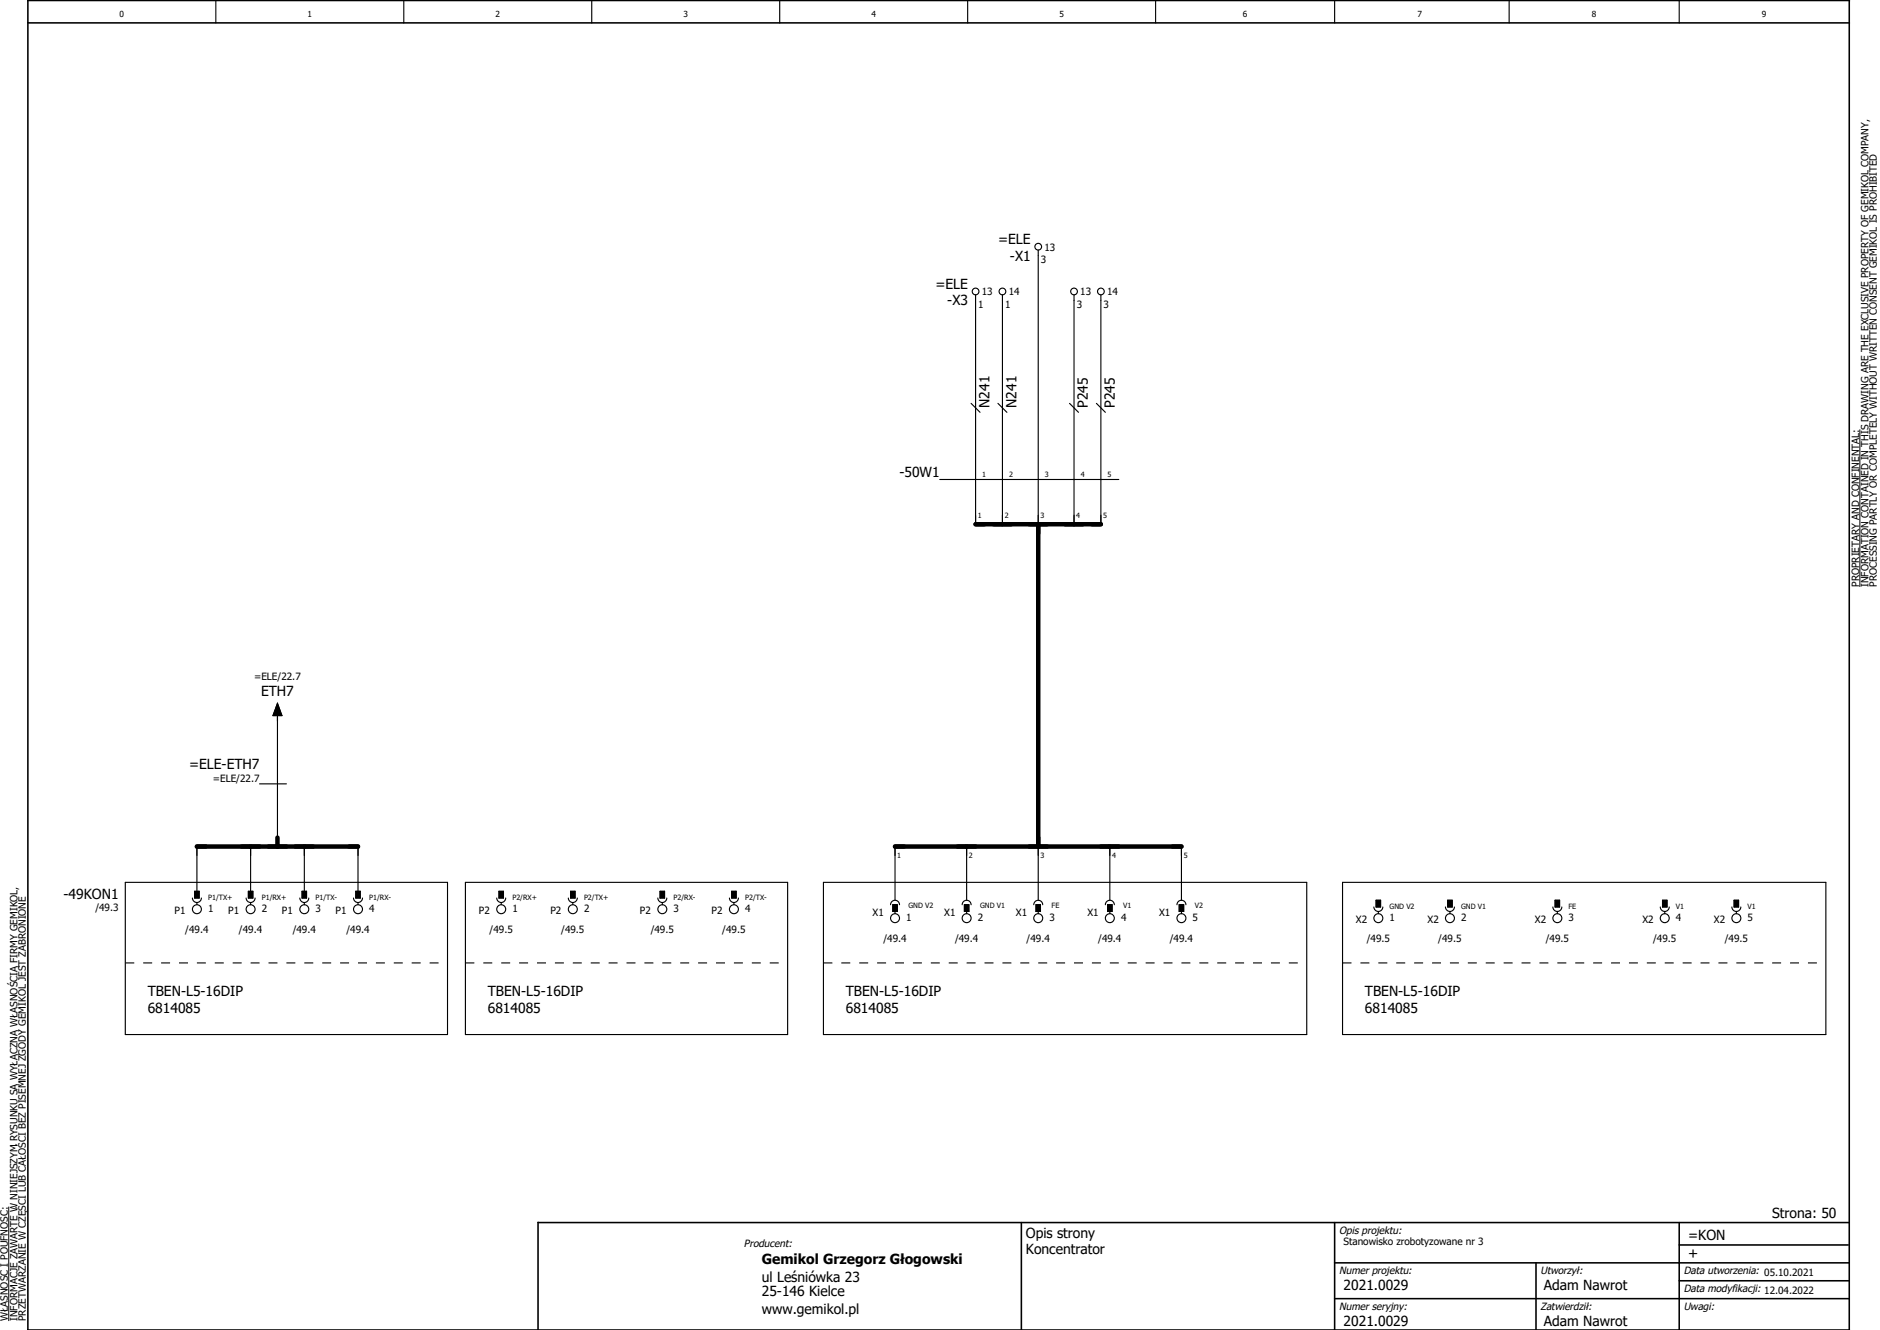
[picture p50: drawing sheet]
<svg xmlns="http://www.w3.org/2000/svg" width="594mm" height="420mm" viewBox="0 0 594 420" stroke-linecap="round" stroke-linejoin="round" font-family="sans-serif">
<defs><g id="words">
<g font-size="4.4">
<text x="315.4" y="77">=ELE</text>
<text x="319.1" y="82.3">-X1</text>
<text x="295.6" y="91.2">=ELE</text>
<text x="299.3" y="96.5">-X3</text>
<text x="312.7" y="128.8" transform="rotate(-90 312.7 128.8)">N241</text>
<text x="321.2" y="128.8" transform="rotate(-90 321.2 128.8)">N241</text>
<text x="343.8" y="128.8" transform="rotate(-90 343.8 128.8)">P245</text>
<text x="352.3" y="128.8" transform="rotate(-90 352.3 128.8)">P245</text>
<text x="284.2" y="150.6">-50W1</text>
<text x="82.5" y="219.9">ETH7</text>
<text x="59.7" y="242.9">=ELE-ETH7</text>
<text x="20.1" y="283.8">-49KON1</text>
<text x="46.7" y="314.6">TBEN-L5-16DIP</text>
<text x="154.1" y="314.6">TBEN-L5-16DIP</text>
<text x="267.3" y="314.6">TBEN-L5-16DIP</text>
<text x="431.3" y="314.6">TBEN-L5-16DIP</text>
<text x="46.7" y="319.9">6814085</text>
<text x="154.1" y="319.9">6814085</text>
<text x="267.3" y="319.9">6814085</text>
<text x="431.3" y="319.9">6814085</text>
<text x="560" y="384.8">Strona: 50</text>
<text x="324.2" y="391">Opis strony</text>
<text x="533.5" y="391.9">=KON</text>
<text x="240.7" y="399.5">Gemikol Grzegorz Głogowski</text>
<text x="324.2" y="396.3">Koncentrator</text>
<text x="533.5" y="397.5">+</text>
<text x="240.7" y="405.1">ul Leśniówka 23</text>
<text x="424.6" y="407.4">2021.0029</text>
<text x="487.9" y="407.4">Adam Nawrot</text>
<text x="240.7" y="409.4">25-146 Kielce</text>
<text x="240.7" y="415">www.gemikol.pl</text>
<text x="424.6" y="418.7">2021.0029</text>
<text x="487.9" y="418.7">Adam Nawrot</text>
</g>
<g font-size="3.2">
<text x="328.9" y="83.1">3</text>
<text x="330.1" y="79.2">13</text>
<text x="310.3" y="93.3">13</text>
<text x="318.7" y="93.3">14</text>
<text x="341.4" y="93.3">13</text>
<text x="349.9" y="93.3">14</text>
<text x="309.1" y="97.2">1</text>
<text x="317.6" y="97.2">1</text>
<text x="340.2" y="97.2">3</text>
<text x="348.7" y="97.2">3</text>
<text x="587.5" y="185.4" transform="rotate(-90 587.5 185.4)">PROPRIETARY AND CONFINENTAL:</text>
<text x="590.4" y="185.4" transform="rotate(-90 590.4 185.4)">INFORMATION CONTAINED IN THIS DRAWING ARE THE EXCLUSIVE PROPERTY OF GEMIKOL COMPANY,</text>
<text x="593.1" y="185.4" transform="rotate(-90 593.1 185.4)">PROCESSING PARTLY OR COMPLETELY WITHOUT WRITTEN CONSENT GEMIKOL IS PROHIBITED</text>
<text x="80.3" y="214.8">=ELE/22.7</text>
<text x="67.3" y="247">=ELE/22.7</text>
<text x="30.1" y="287.9">/49.3</text>
<text x="65.8" y="288">1</text>
<text x="82.7" y="288">2</text>
<text x="99.7" y="288">3</text>
<text x="116.7" y="288">4</text>
<text x="161.9" y="288">1</text>
<text x="184.5" y="288">2</text>
<text x="212.8" y="288">3</text>
<text x="235.5" y="288">4</text>
<text x="55.2" y="288.7">P1</text>
<text x="72.1" y="288.7">P1</text>
<text x="89.1" y="288.7">P1</text>
<text x="106.1" y="288.7">P1</text>
<text x="151.3" y="288.7">P2</text>
<text x="173.9" y="288.7">P2</text>
<text x="202.2" y="288.7">P2</text>
<text x="224.8" y="288.7">P2</text>
<text x="275.8" y="289.4">X1</text>
<text x="286.4" y="290.8">1</text>
<text x="298.4" y="289.4">X1</text>
<text x="309" y="290.8">2</text>
<text x="321" y="289.4">X1</text>
<text x="331.6" y="290.8">3</text>
<text x="343.6" y="289.4">X1</text>
<text x="354.2" y="290.8">4</text>
<text x="366.3" y="289.4">X1</text>
<text x="376.9" y="290.8">5</text>
<text x="428.5" y="291.5">X2</text>
<text x="439.1" y="290.8">1</text>
<text x="451.1" y="291.5">X2</text>
<text x="461.7" y="290.8">2</text>
<text x="485.1" y="291.5">X2</text>
<text x="495.7" y="290.8">3</text>
<text x="519" y="291.5">X2</text>
<text x="529.6" y="290.8">4</text>
<text x="541.6" y="291.5">X2</text>
<text x="552.2" y="290.8">5</text>
<text x="58.6" y="294.6">/49.4</text>
<text x="75.5" y="294.6">/49.4</text>
<text x="92.5" y="294.6">/49.4</text>
<text x="109.5" y="294.6">/49.4</text>
<text x="154.7" y="294.6">/49.5</text>
<text x="177.3" y="294.6">/49.5</text>
<text x="205.6" y="294.6">/49.5</text>
<text x="228.2" y="294.6">/49.5</text>
<text x="279.2" y="297.5">/49.4</text>
<text x="301.8" y="297.5">/49.4</text>
<text x="324.4" y="297.5">/49.4</text>
<text x="347" y="297.5">/49.4</text>
<text x="369.7" y="297.5">/49.4</text>
<text x="431.9" y="297.5">/49.5</text>
<text x="454.5" y="297.5">/49.5</text>
<text x="488.4" y="297.5">/49.5</text>
<text x="522.4" y="297.5">/49.5</text>
<text x="545" y="297.5">/49.5</text>
<text x="423.2" y="389.8">Opis projektu:</text>
<text x="235.1" y="394.1">Producent:</text>
<text x="424.6" y="393.3">Stanowisko zrobotyzowane nr 3</text>
<text x="423.2" y="402.5">Numer projektu:</text>
<text x="486.8" y="402.5">Utworzył:</text>
<text x="532" y="402.5">Data utworzenia: 05.10.2021</text>
<text x="423.2" y="413.8">Numer seryjny:</text>
<text x="486.8" y="413.8">Zatwierdził:</text>
<text x="532" y="408.2">Data modyfikacji: 12.04.2022</text>
<text x="532" y="413.8">Uwagi:</text>
<text x="2.5" y="417.3" transform="rotate(-90 2.5 417.3)">WŁASNOŚĆ I POUFNOŚĆ:</text>
<text x="5.5" y="417.3" transform="rotate(-90 5.5 417.3)">INFORMACJE ZAWARTE W NINIEJSZYM RYSUNKU SĄ WYŁĄCZNĄ WŁASNOŚCIĄ FIRMY GEMIKOL,</text>
<text x="8.2" y="417.3" transform="rotate(-90 8.2 417.3)">PRZETWARZANIE W CZĘŚCI LUB CAŁOŚCI BEZ PISEMNEJ ZGODY GEMIKOL JEST ZABRONIONE</text>
</g>
<g font-size="2.6">
<text x="37.8" y="5.3">0</text>
<text x="97.2" y="5.3">1</text>
<text x="156.6" y="5.3">2</text>
<text x="216" y="5.3">3</text>
<text x="275.4" y="5.3">4</text>
<text x="334.8" y="5.3">5</text>
<text x="392.7" y="5.3">6</text>
<text x="447.9" y="5.3">7</text>
<text x="503" y="5.3">8</text>
<text x="556.8" y="5.3">9</text>
</g>
<g font-size="2.3">
<text x="310.4" y="150.8">1</text>
<text x="318.9" y="150.8">2</text>
<text x="330.2" y="150.8">3</text>
<text x="341.5" y="150.8">4</text>
<text x="350" y="150.8">5</text>
<text x="309" y="163.7">1</text>
<text x="317.5" y="163.7">2</text>
<text x="328.8" y="163.7">3</text>
<text x="340.1" y="163.7">4</text>
<text x="348.6" y="163.7">5</text>
<text x="283.5" y="271.2">1</text>
<text x="306.2" y="271.2">2</text>
<text x="328.8" y="271.2">3</text>
<text x="351.4" y="271.2">4</text>
<text x="374" y="271.2">5</text>
<text x="65.8" y="284.4">P1/TX+</text>
<text x="82.7" y="284.4">P1/RX+</text>
<text x="99.7" y="284.4">P1/TX-</text>
<text x="116.7" y="284.4">P1/RX-</text>
<text x="161.9" y="284.4">P2/RX+</text>
<text x="184.5" y="284.4">P2/TX+</text>
<text x="212.8" y="284.4">P2/RX-</text>
<text x="235.5" y="284.4">P2/TX-</text>
<text x="287.1" y="286.8">GND V2</text>
<text x="309.7" y="286.8">GND V1</text>
<text x="332.3" y="286.8">FE</text>
<text x="355" y="286.8">V1</text>
<text x="377.6" y="286.8">V2</text>
<text x="439.1" y="287.2">GND V2</text>
<text x="461.7" y="287.2">GND V1</text>
<text x="495.7" y="287.2">FE</text>
<text x="529.6" y="287.2">V1</text>
<text x="552.2" y="287.2">V1</text>
</g>
</g></defs>
<g fill="none" stroke="#000" stroke-width=".35">
<path d="M68.2 .2v7M127.6 .2v7M187 .2v7M246.4 .2v7M305.8 .2v7M365.2 .2v7M421.7 .2v7M476.9 .2v7M530.6 .2v7M328.1 79v86.6M308.3 93.1v72.5M316.8 93.1v72.5"/>
<path d="M339.4 93.1v72.5M347.9 93.1v72.5M306.9 127.4l2.8 2.9M315.4 127.4l2.8 2.9M338 127.4l2.8 2.9M346.5 127.4l2.8 2.9M297 151.5h56.5M87.7 226.1v41.3M87.7 222.2l1.4 3.9h-2.8zM82 247.6h8.5M39.6 278.7h101.8v48.1h-101.8zM62.2 267.4v14.2"/>
<path d="M79.2 267.4v14.2M96.2 267.4v14.2M113.1 267.4v14.2M147.1 278.7h101.8v48.1h-101.8zM260.2 278.7h152.7v48.1h-152.7zM282.8 267.4v17M305.5 267.4v17M328.1 267.4v17M350.7 267.4v17M373.3 267.4v17M424.2 278.7h152.8v48.1h-152.8zM60.8 283.7a1.41 1.41 0 0 0 1.4 1.4 1.41 1.41 0 0 0 1.4-1.4"/>
<path d="M61.5 281.6h1.4v2.1h-1.4zM62.2 285.1v.7M77.8 283.7a1.41 1.41 0 0 0 1.4 1.4 1.41 1.41 0 0 0 1.4-1.4M78.5 281.6h1.4v2.1h-1.4zM79.2 285.1v.7M94.7 283.7a1.41 1.41 0 0 0 1.5 1.4 1.41 1.41 0 0 0 1.4-1.4M95.5 281.6h1.4v2.1h-1.4zM96.2 285.1v.7M111.7 283.7a1.41 1.41 0 0 0 1.4 1.4 1.41 1.41 0 0 0 1.4-1.4M112.4 281.6h1.4v2.1h-1.4zM113.1 285.1v.7M157 283.7a1.41 1.41 0 0 0 1.4 1.4 1.41 1.41 0 0 0 1.4-1.4"/>
<path d="M157.7 281.6h1.4v2.1h-1.4zM158.4 285.1v.7M179.6 283.7a1.41 1.41 0 0 0 1.4 1.4 1.41 1.41 0 0 0 1.4-1.4M180.3 281.6h1.4v2.1h-1.4zM181 285.1v.7M207.9 283.7a1.41 1.41 0 0 0 1.4 1.4 1.41 1.41 0 0 0 1.4-1.4M208.6 281.6h1.4v2.1h-1.4zM209.3 285.1v.7M230.5 283.7a1.41 1.41 0 0 0 1.4 1.4 1.41 1.41 0 0 0 1.4-1.4M231.2 281.6h1.4v2.1h-1.4zM231.9 285.1v.7M281.4 285.8a1.41 1.41 0 0 1 1.4-1.4 1.41 1.41 0 0 1 1.4 1.4"/>
<path d="M282.1 285.8h1.4v2.1h-1.4zM282.8 287.9v.7M304 285.8a1.41 1.41 0 0 1 1.5-1.4 1.41 1.41 0 0 1 1.4 1.4M304.7 285.8h1.5v2.1h-1.5zM305.5 287.9v.7M326.7 285.8a1.41 1.41 0 0 1 1.4-1.4 1.41 1.41 0 0 1 1.4 1.4M327.4 285.8h1.4v2.1h-1.4zM328.1 287.9v.7M349.3 285.8a1.41 1.41 0 0 1 1.4-1.4 1.41 1.41 0 0 1 1.4 1.4M350 285.8h1.4v2.1h-1.4zM350.7 287.9v.7M371.9 285.8a1.41 1.41 0 0 1 1.4-1.4 1.41 1.41 0 0 1 1.4 1.4"/>
<path d="M372.6 285.8h1.4v2.1h-1.4zM373.3 287.9v.7M434.1 286.5a1.41 1.41 0 0 0 1.5 1.4 1.41 1.41 0 0 0 1.4-1.4M434.8 284.4h1.5v2.1h-1.5zM435.6 287.9v.7M456.8 286.5a1.41 1.41 0 0 0 1.4 1.4 1.41 1.41 0 0 0 1.4-1.4M457.5 284.4h1.4v2.1h-1.4zM458.2 287.9v.7M490.7 286.5a1.41 1.41 0 0 0 1.4 1.4 1.41 1.41 0 0 0 1.4-1.4M491.4 284.4h1.4v2.1h-1.4zM492.1 287.9v.7M524.6 286.5a1.41 1.41 0 0 0 1.5 1.4 1.41 1.41 0 0 0 1.4-1.4"/>
<path d="M525.4 284.4h1.4v2.1h-1.4zM526.1 287.9v.7M547.3 286.5a1.41 1.41 0 0 0 1.4 1.4 1.41 1.41 0 0 0 1.4-1.4M548 284.4h1.4v2.1h-1.4zM548.7 287.9v.7"/>
<circle cx="328.1" cy="77.9" r="1.06"/>
<circle cx="308.3" cy="92.1" r="1.06"/>
<circle cx="316.8" cy="92.1" r="1.06"/>
<circle cx="339.4" cy="92.1" r="1.06"/>
<circle cx="347.9" cy="92.1" r="1.06"/>
<circle cx="62.2" cy="287.2" r="1.41"/>
<circle cx="79.2" cy="287.2" r="1.41"/>
<circle cx="96.2" cy="287.2" r="1.41"/>
<circle cx="113.1" cy="287.2" r="1.41"/>
<circle cx="158.4" cy="287.2" r="1.41"/>
<circle cx="181" cy="287.2" r="1.41"/>
<circle cx="209.3" cy="287.2" r="1.41"/>
<circle cx="231.9" cy="287.2" r="1.41"/>
<circle cx="282.8" cy="290.1" r="1.41"/>
<circle cx="305.5" cy="290.1" r="1.41"/>
<circle cx="328.1" cy="290.1" r="1.41"/>
<circle cx="350.7" cy="290.1" r="1.41"/>
<circle cx="373.3" cy="290.1" r="1.41"/>
<circle cx="435.6" cy="290.1" r="1.41"/>
<circle cx="458.2" cy="290.1" r="1.41"/>
<circle cx="492.1" cy="290.1" r="1.41"/>
<circle cx="526.1" cy="290.1" r="1.41"/>
<circle cx="548.7" cy="290.1" r="1.41"/>
</g>
<path d="M8.8 7.2h575.6M8.8 .2h575.6v420h-575.6zM322.7 386.2v34M421.7 386.2v34M421.7 398.9h162.7M485.4 398.9v21.3M530.6 386.2v34M530.6 393.3h53.4M584.4 386.2h-414.4v34M421.7 410.3h162.7M530.6 404.6h53.8" fill="none" stroke="#000" stroke-width=".49"/>
<path d="M587.7 135.7v49.7M2.8 381.2v36.1" fill="none" stroke="#000" stroke-width=".32"/>
<path d="M308.3 165.6h39.6M328.1 165.6v101.8M62.2 267.4h50.9M87.7 264.6v2.8M282.8 267.4h90.5" fill="none" stroke="#000" stroke-width="1.4"/>
<path d="M39.6 304.2h101.8M147.1 304.2h101.8M260.2 304.2h152.7M424.2 304.2h152.8" fill="none" stroke="#000" stroke-width=".35" stroke-dasharray="2.8 2.8" stroke-linecap="butt"/>
<g fill="#000" stroke="#000" stroke-width=".32">
<path d="M87.7 222.2l1.4 3.9h-2.8zM61.5 281.6h1.4v2.1h-1.4zM78.5 281.6h1.4v2.1h-1.4zM95.5 281.6h1.4v2.1h-1.4zM112.4 281.6h1.4v2.1h-1.4zM157.7 281.6h1.4v2.1h-1.4zM180.3 281.6h1.4v2.1h-1.4zM208.6 281.6h1.4v2.1h-1.4zM231.2 281.6h1.4v2.1h-1.4zM282.1 285.8h1.4v2.1h-1.4zM304.7 285.8h1.5v2.1h-1.5zM327.4 285.8h1.4v2.1h-1.4z"/>
<path d="M350 285.8h1.4v2.1h-1.4zM372.6 285.8h1.4v2.1h-1.4zM434.8 284.4h1.5v2.1h-1.5zM457.5 284.4h1.4v2.1h-1.4zM491.4 284.4h1.4v2.1h-1.4zM525.4 284.4h1.4v2.1h-1.4zM548 284.4h1.4v2.1h-1.4z"/>
</g>
<use href="#words"/>
</svg>
